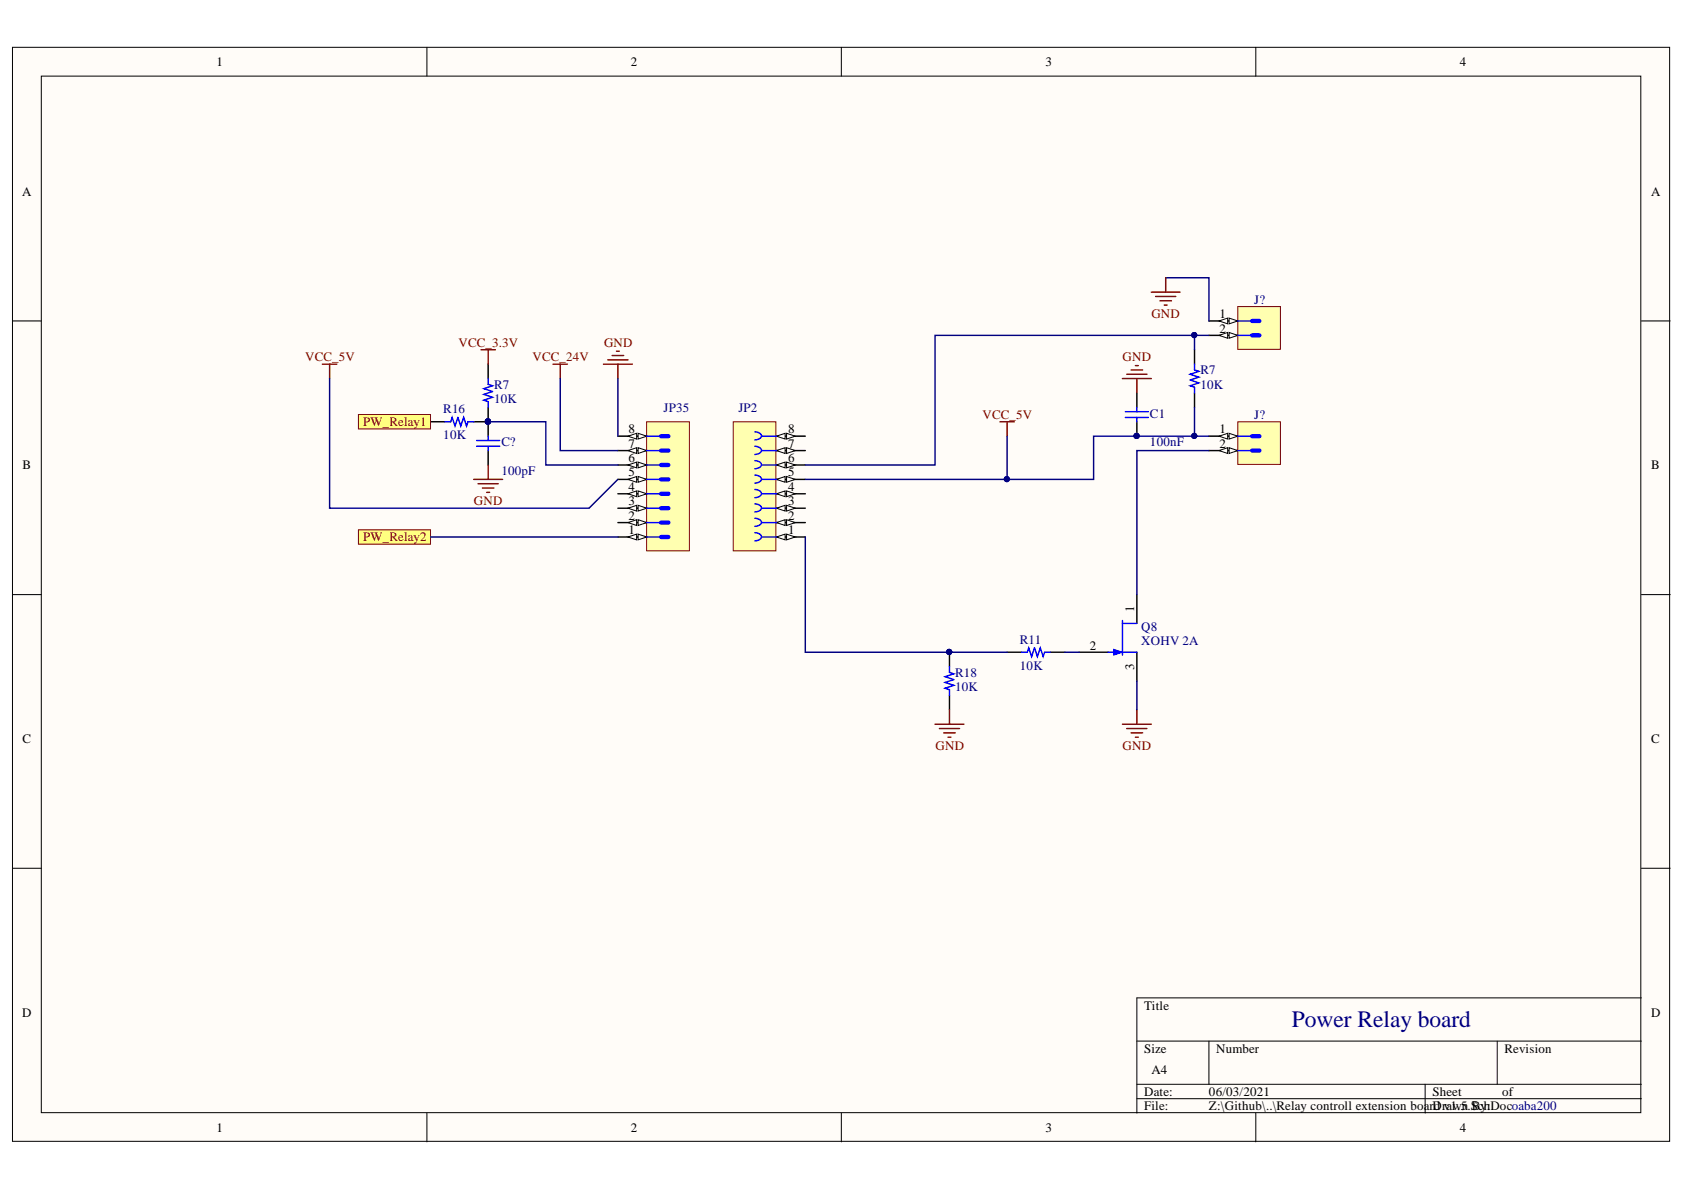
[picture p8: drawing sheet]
<svg xmlns="http://www.w3.org/2000/svg" width="297mm" height="210mm" viewBox="0 0 297 210" stroke-linecap="round" stroke-linejoin="round" font-family="sans-serif">
<defs><g id="words">
<text font-size="4.1" fill="#000080" x="227.9" y="181.2">Power Relay board</text>
<g font-size="2.3">
<text x="38.2" y="11.7">1</text>
<text x="111.3" y="11.7">2</text>
<text x="184.4" y="11.7">3</text>
<text x="257.5" y="11.7">4</text>
<text x="3.9" y="34.5">A</text>
<text x="291.3" y="34.5">A</text>
<text x="215.1" y="56.1">1</text>
<text x="215.1" y="58.7">2</text>
<text x="110.9" y="76.4">8</text>
<text x="139" y="76.4">8</text>
<text x="215.1" y="76.4">1</text>
<text x="4" y="82.8">B</text>
<text x="110.9" y="81.5">6</text>
<text x="110.9" y="79">7</text>
<text x="139" y="81.5">6</text>
<text x="139" y="79">7</text>
<text x="215.1" y="79">2</text>
<text x="291.3" y="82.8">B</text>
<text x="110.9" y="89.1">3</text>
<text x="110.9" y="86.6">4</text>
<text x="110.9" y="84">5</text>
<text x="139" y="89.1">3</text>
<text x="139" y="86.6">4</text>
<text x="139" y="84">5</text>
<text x="110.9" y="94.2">1</text>
<text x="110.9" y="91.7">2</text>
<text x="139" y="94.2">1</text>
<text x="139" y="91.7">2</text>
<text x="200" y="107.9" transform="rotate(-90 200 107.9)">1</text>
<text x="192.3" y="114.6">2</text>
<text x="200" y="118.2" transform="rotate(-90 200 118.2)">3</text>
<text x="4" y="131.1">C</text>
<text x="291.3" y="131.1">C</text>
<text x="3.9" y="179.3">D</text>
<text x="201.8" y="178.1">Title</text>
<text x="291.3" y="179.3">D</text>
<text x="201.8" y="185.7">Size</text>
<text x="214.5" y="185.7">Number</text>
<text x="265.4" y="185.7">Revision</text>
<text x="203.1" y="189.5">A4</text>
<text x="201.8" y="193.3">Date:</text>
<text x="201.8" y="195.8">File:</text>
<text x="213.2" y="193.3">06/03/2021</text>
<text x="213.2" y="195.8">Z:\Github\..\Relay controll extension board v1.5.SchDocoaba200</text>
<text x="252.7" y="193.3">Sheet</text>
<text x="252.7" y="195.8">Drawn By:</text>
<text x="265" y="193.3">of</text>
<text x="38.2" y="199.6">1</text>
<text x="111.3" y="199.6">2</text>
<text x="184.4" y="199.6">3</text>
<text x="257.5" y="199.6">4</text>
</g>
<g font-size="2.3" fill="#000080">
<text x="221.2" y="53.6">J?</text>
<text x="87.2" y="68.6">R7</text>
<text x="87.2" y="71.1">10K</text>
<text x="211.7" y="66">R7</text>
<text x="211.7" y="68.6">10K</text>
<text x="78.2" y="72.9">R16</text>
<text x="78.2" y="77.5">10K</text>
<text x="117" y="72.6">JP35</text>
<text x="130.2" y="72.6">JP2</text>
<text x="202.8" y="73.6">C1</text>
<text x="221.2" y="73.9">J?</text>
<text x="88.4" y="83.8">100pF</text>
<text x="88.4" y="78.7">C?</text>
<text x="202.8" y="78.7">100nF</text>
<text x="179.9" y="113.6">R11</text>
<text x="201.3" y="111.3">Q8</text>
<text x="201.3" y="113.8">XOHV 2A</text>
<text x="168.5" y="119.4">R18</text>
<text x="179.9" y="118.1">10K</text>
<text x="168.5" y="121.9">10K</text>
</g>
<g font-size="2.3" fill="#800000">
<text x="203.1" y="56.1">GND</text>
<text x="53.8" y="63.8">VCC_5V</text>
<text x="80.9" y="61.2">VCC_3.3V</text>
<text x="93.9" y="63.8">VCC_24V</text>
<text x="106.5" y="61.2">GND</text>
<text x="198" y="63.8">GND</text>
<text x="64.1" y="75.2">PW_Relay1</text>
<text x="173.3" y="73.9">VCC_5V</text>
<text x="83.6" y="89.1">GND</text>
<text x="64.1" y="95.5">PW_Relay2</text>
<text x="165" y="132.3">GND</text>
<text x="198" y="132.3">GND</text>
</g>
</g></defs>
<g fill="#fffcf8" stroke="#000" stroke-width=".18">
<path d="M2.2 8.3h292.3v193h-292.3z"/>
<path d="M7.3 13.4h282.1v182.9h-282.1z"/>
</g>
<g fill="none" stroke="#000" stroke-width=".18">
<path d="M75.3 8.3v5.1M148.4 8.3v5.1M221.5 8.3v5.1M2.2 56.6h5.1M289.5 56.6h5.1M2.2 104.9h5.1M289.5 104.9h5.1M2.2 153.2h5.1M289.5 153.2h5.1M289.5 176h-89v20.3M75.3 196.3v5.1M148.4 196.3v5.1"/>
<path d="M200.5 183.6h89M200.5 191.3h89M200.5 193.8h89M213.2 183.6v7.7M221.5 196.3v5.1M251.4 191.3v5M264.1 183.6v7.7"/>
</g>
<path d="M129.3 74.4h7.6v22.8h-7.6z" fill="#ffffb0" stroke="#800000" stroke-width=".18"/>
<path d="M137 94.7h5" fill="none" stroke="#000" stroke-width=".25"/>
<path d="M137 94.7l1.5-.5v1z" fill="#fffcf8"/>
<path d="M137 94.7l1.5-.5v1z" fill="none" stroke="#000" stroke-width=".18"/>
<path d="M138.7 94.2l1.6 .5-1.6 .5z" fill="#fffcf8"/>
<path d="M138.7 94.2l1.6 .5-1.6 .5z" fill="none" stroke="#000" stroke-width=".18"/>
<path d="M137 92.2h5" fill="none" stroke="#000" stroke-width=".25"/>
<path d="M137 92.2l1.5-.5v1z" fill="#fffcf8"/>
<path d="M137 92.2l1.5-.5v1z" fill="none" stroke="#000" stroke-width=".18"/>
<path d="M138.7 91.7l1.6 .5-1.6 .5z" fill="#fffcf8"/>
<path d="M138.7 91.7l1.6 .5-1.6 .5z" fill="none" stroke="#000" stroke-width=".18"/>
<path d="M137 89.6h5" fill="none" stroke="#000" stroke-width=".25"/>
<path d="M137 89.6l1.5-.5v1z" fill="#fffcf8"/>
<path d="M137 89.6l1.5-.5v1z" fill="none" stroke="#000" stroke-width=".18"/>
<path d="M138.7 89.1l1.6 .5-1.6 .5z" fill="#fffcf8"/>
<path d="M138.7 89.1l1.6 .5-1.6 .5z" fill="none" stroke="#000" stroke-width=".18"/>
<path d="M137 87.1h5" fill="none" stroke="#000" stroke-width=".25"/>
<path d="M137 87.1l1.5-.5v1z" fill="#fffcf8"/>
<path d="M137 87.1l1.5-.5v1z" fill="none" stroke="#000" stroke-width=".18"/>
<path d="M138.7 86.6l1.6 .5-1.6 .5z" fill="#fffcf8"/>
<path d="M138.7 86.6l1.6 .5-1.6 .5z" fill="none" stroke="#000" stroke-width=".18"/>
<path d="M137 84.6h5" fill="none" stroke="#000" stroke-width=".25"/>
<path d="M137 84.6l1.5-.5v1z" fill="#fffcf8"/>
<path d="M137 84.6l1.5-.5v1z" fill="none" stroke="#000" stroke-width=".18"/>
<path d="M138.7 84.1l1.6 .5-1.6 .5z" fill="#fffcf8"/>
<path d="M138.7 84.1l1.6 .5-1.6 .5z" fill="none" stroke="#000" stroke-width=".18"/>
<path d="M137 82h5" fill="none" stroke="#000" stroke-width=".25"/>
<path d="M137 82l1.5-.5v1z" fill="#fffcf8"/>
<path d="M137 82l1.5-.5v1z" fill="none" stroke="#000" stroke-width=".18"/>
<path d="M138.7 81.5l1.6 .5-1.6 .5z" fill="#fffcf8"/>
<path d="M138.7 81.5l1.6 .5-1.6 .5z" fill="none" stroke="#000" stroke-width=".18"/>
<path d="M137 79.5h5" fill="none" stroke="#000" stroke-width=".25"/>
<path d="M137 79.5l1.5-.5v1z" fill="#fffcf8"/>
<path d="M137 79.5l1.5-.5v1z" fill="none" stroke="#000" stroke-width=".18"/>
<path d="M138.7 79l1.6 .5-1.6 .5z" fill="#fffcf8"/>
<path d="M138.7 79l1.6 .5-1.6 .5z" fill="none" stroke="#000" stroke-width=".18"/>
<path d="M137 76.9h5" fill="none" stroke="#000" stroke-width=".25"/>
<path d="M137 76.9l1.5-.5v1z" fill="#fffcf8"/>
<path d="M137 76.9l1.5-.5v1z" fill="none" stroke="#000" stroke-width=".18"/>
<path d="M138.7 76.4l1.6 .5-1.6 .5z" fill="#fffcf8"/>
<path d="M138.7 76.4l1.6 .5-1.6 .5z" fill="none" stroke="#000" stroke-width=".18"/>
<g fill="none" stroke="#00f" stroke-width=".25">
<path d="M133.1 78.7a.89 .89 0 0 1 1.1 1l-.6 .4-.5 .1M133.1 76.2a.89 .89 0 0 1 1.1 .9l-.6 .4-.5 .1M134.4 76.9h2.6M134.4 79.5h2.6M133.1 94a.89 .89 0 0 1 1.1 .9l-.6 .4-.5 .1M133.1 91.4a.89 .89 0 0 1 1.1 1l-.6 .4h-.5M133.1 88.9a.89 .89 0 0 1 1.1 .9l-.6 .4-.5 .1M133.1 86.3a.89 .89 0 0 1 1.1 1l-.6 .4-.5 .1M133.1 83.8a.89 .89 0 0 1 1.1 1l-.6 .4h-.5M133.1 81.3a.89 .89 0 0 1 1.1 .9l-.6 .4-.5 .1M134.4 94.7h2.6M134.4 92.2h2.6"/>
<path d="M134.4 89.6h2.6M134.4 84.6h2.6M134.4 87.1h2.6M134.4 82h2.6M195.4 115h2.6M198 109.5v6.1"/>
</g>
<path d="M190.4 115h5M200.5 104.9v5.1M200.5 115v5.1" fill="none" stroke="#000" stroke-width=".25"/>
<path d="M196.5 114.5l1.5 .5-1.5 .6z" fill="#00f"/>
<path d="M196.5 114.5l1.5 .5-1.5 .6z" fill="none" stroke="#00f" stroke-width=".18"/>
<path d="M198 110h2.5M198 115h2.5" fill="none" stroke="#00f" stroke-width=".25"/>
<path d="M198 127.7h5.1M198.7 128.5h3.6M199.5 129.3h2M200.3 130h.5M200.5 125.2v2.5" fill="none" stroke="#800000" stroke-width=".25"/>
<path d="M218.3 54.1h7.6v7.5h-7.6z" fill="#ffffb0" stroke="#800000" stroke-width=".18"/>
<path d="M213.2 56.6h5.1" fill="none" stroke="#000" stroke-width=".25"/>
<path d="M216.8 56.1l1.5 .5-1.5 .5z" fill="#fffcf8"/>
<path d="M216.8 56.1l1.5 .5-1.5 .5z" fill="none" stroke="#000" stroke-width=".18"/>
<path d="M215 56.6l1.5-.5v1z" fill="#fffcf8"/>
<path d="M215 56.6l1.5-.5v1z" fill="none" stroke="#000" stroke-width=".18"/>
<path d="M213.2 59.2h5.1" fill="none" stroke="#000" stroke-width=".25"/>
<path d="M216.8 58.6l1.5 .6-1.5 .5z" fill="#fffcf8"/>
<path d="M216.8 58.6l1.5 .6-1.5 .5z" fill="none" stroke="#000" stroke-width=".18"/>
<path d="M215 59.2l1.5-.6v1.1z" fill="#fffcf8"/>
<path d="M215 59.2l1.5-.6v1.1z" fill="none" stroke="#000" stroke-width=".18"/>
<path d="M218.3 56.6h2.6M218.3 59.2h2.6" fill="none" stroke="#00f" stroke-width=".25"/>
<path d="M220.9 56.6h1.2M220.9 59.2h1.2" fill="none" stroke="#00f" stroke-width=".76"/>
<path d="M218.3 74.4h7.6v7.5h-7.6z" fill="#ffffb0" stroke="#800000" stroke-width=".18"/>
<path d="M213.2 76.9h5.1" fill="none" stroke="#000" stroke-width=".25"/>
<path d="M216.8 76.4l1.5 .5-1.5 .5z" fill="#fffcf8"/>
<path d="M216.8 76.4l1.5 .5-1.5 .5z" fill="none" stroke="#000" stroke-width=".18"/>
<path d="M215 76.9l1.5-.5v1z" fill="#fffcf8"/>
<path d="M215 76.9l1.5-.5v1z" fill="none" stroke="#000" stroke-width=".18"/>
<path d="M213.2 79.5h5.1" fill="none" stroke="#000" stroke-width=".25"/>
<path d="M216.8 79l1.5 .5-1.5 .5z" fill="#fffcf8"/>
<path d="M216.8 79l1.5 .5-1.5 .5z" fill="none" stroke="#000" stroke-width=".18"/>
<path d="M215 79.5l1.5-.5v1z" fill="#fffcf8"/>
<path d="M215 79.5l1.5-.5v1z" fill="none" stroke="#000" stroke-width=".18"/>
<path d="M198.5 72.6h4.1M198.5 73.6h4.1M200.5 71.9v.7M200.5 73.6v.8M210.7 64.2v1.1l.8 .2-1.6 .5 1.6 .5-1.6 .5 1.6 .5-1.6 .5 .8 .3v1M218.3 76.9h2.6M218.3 79.5h2.6M167.5 117.6v1l.7 .3-1.5 .5 1.5 .5-1.5 .5 1.5 .5-1.5 .5 .8 .2v1.1M180.2 115h1l.3-.7 .5 1.5 .5-1.5 .5 1.5 .5-1.5 .5 1.5 .3-.8h1" fill="none" stroke="#00f" stroke-width=".25"/>
<path d="M220.9 76.9h1.2M220.9 79.5h1.2" fill="none" stroke="#00f" stroke-width=".76"/>
<path d="M200.5 69.3v2.6M200.5 74.4v2.5M210.7 61.7v2.5M210.7 69.3v2.6M167.5 115v2.6M177.6 115h2.6M185.3 115h2.5M167.5 122.7v2.5" fill="none" stroke="#000" stroke-width=".25"/>
<g fill="#000080" stroke="#000080" stroke-width=".18">
<circle cx="167.4" cy="115" r=".46"/>
<circle cx="200.5" cy="76.9" r=".46"/>
</g>
<g fill="none" stroke="#800000" stroke-width=".25">
<path d="M56.9 64.2h2.5M58.1 64.2v2.6M97.6 64.2h2.5M98.8 64.2v2.6M106.4 64.2h5.1M107.2 63.5h3.6M108 62.7h2M108.7 61.9h.5M109 64.2v2.6M176.4 74.4h2.5M177.6 74.4v2.5M198 66.8h5.1"/>
<path d="M198.7 66h3.6M199.5 65.3h2M200.3 64.5h.5M200.5 66.8v2.5M164.9 127.7h5.1M165.7 128.5h3.6M166.5 129.3h2M167.2 130h.5M167.5 125.2v2.5"/>
</g>
<path d="M63.2 93.5h12.7v2.5h-12.7z" fill-rule="evenodd" fill="#ffff80" stroke="#800000" stroke-width=".18"/>
<path d="M75.9 74.4h2.6M83.6 74.4h2.5M86.1 64.2v2.6M86.1 71.9v5M86.1 79.5v2.5" fill="none" stroke="#000" stroke-width=".25"/>
<circle cx="86.1" cy="74.3" r=".46" fill="#000080" stroke="#000080" stroke-width=".18"/>
<path d="M78.5 74.4h1l.3-.8 .5 1.6 .5-1.6 .5 1.6 .5-1.6 .5 1.6 .2-.8h1.1M84.1 77.7h4M84.1 78.7h4M86.1 66.8v1l.8 .2-1.6 .6 1.6 .5-1.6 .5 1.6 .5-1.6 .5 .8 .2v1.1M86.1 76.9v.8M86.1 78.7v.8" fill="none" stroke="#00f" stroke-width=".25"/>
<path d="M84.8 61.7h2.6M86.1 61.7v2.5M83.6 84.6h5.1M84.3 85.3h3.6M85.1 86.1h2M85.9 86.8h.5M86.1 82v2.6" fill="none" stroke="#800000" stroke-width=".25"/>
<path d="M63.2 73.1h12.7v2.6h-12.7z" fill-rule="evenodd" fill="#ffff80" stroke="#800000" stroke-width=".18"/>
<path d="M114.1 74.4h7.5v22.8h-7.5z" fill="#ffffb0" stroke="#800000" stroke-width=".18"/>
<path d="M109 94.7h5.1" fill="none" stroke="#000" stroke-width=".25"/>
<path d="M112.6 94.2l1.5 .5-1.5 .5z" fill="#fffcf8"/>
<path d="M112.6 94.2l1.5 .5-1.5 .5z" fill="none" stroke="#000" stroke-width=".18"/>
<path d="M110.8 94.7l1.5-.5v1z" fill="#fffcf8"/>
<path d="M110.8 94.7l1.5-.5v1z" fill="none" stroke="#000" stroke-width=".18"/>
<path d="M109 92.2h5.1" fill="none" stroke="#000" stroke-width=".25"/>
<path d="M112.6 91.7l1.5 .5-1.5 .5z" fill="#fffcf8"/>
<path d="M112.6 91.7l1.5 .5-1.5 .5z" fill="none" stroke="#000" stroke-width=".18"/>
<path d="M110.8 92.2l1.5-.5v1z" fill="#fffcf8"/>
<path d="M110.8 92.2l1.5-.5v1z" fill="none" stroke="#000" stroke-width=".18"/>
<path d="M109 89.6h5.1" fill="none" stroke="#000" stroke-width=".25"/>
<path d="M112.6 89.1l1.5 .5-1.5 .5z" fill="#fffcf8"/>
<path d="M112.6 89.1l1.5 .5-1.5 .5z" fill="none" stroke="#000" stroke-width=".18"/>
<path d="M110.8 89.6l1.5-.5v1z" fill="#fffcf8"/>
<path d="M110.8 89.6l1.5-.5v1z" fill="none" stroke="#000" stroke-width=".18"/>
<path d="M109 87.1h5.1" fill="none" stroke="#000" stroke-width=".25"/>
<path d="M112.6 86.6l1.5 .5-1.5 .5z" fill="#fffcf8"/>
<path d="M112.6 86.6l1.5 .5-1.5 .5z" fill="none" stroke="#000" stroke-width=".18"/>
<path d="M110.8 87.1l1.5-.5v1z" fill="#fffcf8"/>
<path d="M110.8 87.1l1.5-.5v1z" fill="none" stroke="#000" stroke-width=".18"/>
<path d="M109 84.6h5.1" fill="none" stroke="#000" stroke-width=".25"/>
<path d="M112.6 84.1l1.5 .5-1.5 .5z" fill="#fffcf8"/>
<path d="M112.6 84.1l1.5 .5-1.5 .5z" fill="none" stroke="#000" stroke-width=".18"/>
<path d="M110.8 84.6l1.5-.5v1z" fill="#fffcf8"/>
<path d="M110.8 84.6l1.5-.5v1z" fill="none" stroke="#000" stroke-width=".18"/>
<path d="M109 82h5.1" fill="none" stroke="#000" stroke-width=".25"/>
<path d="M112.6 81.5l1.5 .5-1.5 .5z" fill="#fffcf8"/>
<path d="M112.6 81.5l1.5 .5-1.5 .5z" fill="none" stroke="#000" stroke-width=".18"/>
<path d="M110.8 82l1.5-.5v1z" fill="#fffcf8"/>
<path d="M110.8 82l1.5-.5v1z" fill="none" stroke="#000" stroke-width=".18"/>
<path d="M109 79.5h5.1" fill="none" stroke="#000" stroke-width=".25"/>
<path d="M112.6 79l1.5 .5-1.5 .5z" fill="#fffcf8"/>
<path d="M112.6 79l1.5 .5-1.5 .5z" fill="none" stroke="#000" stroke-width=".18"/>
<path d="M110.8 79.5l1.5-.5v1z" fill="#fffcf8"/>
<path d="M110.8 79.5l1.5-.5v1z" fill="none" stroke="#000" stroke-width=".18"/>
<path d="M109 76.9h5.1" fill="none" stroke="#000" stroke-width=".25"/>
<path d="M112.6 76.4l1.5 .5-1.5 .5z" fill="#fffcf8"/>
<path d="M112.6 76.4l1.5 .5-1.5 .5z" fill="none" stroke="#000" stroke-width=".18"/>
<path d="M110.8 76.9l1.5-.5v1z" fill="#fffcf8"/>
<path d="M110.8 76.9l1.5-.5v1z" fill="none" stroke="#000" stroke-width=".18"/>
<path d="M114.1 76.9h2.5M114.1 79.5h2.5M114.1 94.7h2.5M114.1 92.2h2.5M114.1 89.6h2.5M114.1 84.6h2.5M114.1 87.1h2.5M114.1 82h2.5" fill="none" stroke="#00f" stroke-width=".25"/>
<path d="M116.6 79.5h1.3M116.6 76.9h1.3M116.6 94.7h1.3M116.6 92.2h1.3M116.6 89.6h1.3M116.6 87.1h1.3M116.6 84.6h1.3M116.6 82h1.3" fill="none" stroke="#00f" stroke-width=".76"/>
<g fill="none" stroke="#000080" stroke-width=".25">
<path d="M205.6 49h7.6v7.6M210.7 59.2h-45.8v22.8h-22.9M213.2 59.2h-2.5v2.5M58.1 66.8v22.8h45.8l5.1-5M86.1 74.4h10.2v7.6h12.7M98.8 66.8v12.7h10.2M109 66.8v10.1M177.6 76.9v7.7M210.7 71.9v5h2.5M210.7 76.9h-17.8v7.7h-50.9M213.2 79.5h-12.7v25.4M75.9 94.7h33.1"/>
<path d="M142 94.7v20.3h35.6M187.8 115h2.6M200.5 120.1v5.1"/>
</g>
<g fill="#000080" stroke="#000080" stroke-width=".18">
<circle cx="167.4" cy="115" r=".46"/>
<circle cx="210.6" cy="59.1" r=".46"/>
<circle cx="210.6" cy="76.9" r=".46"/>
<circle cx="177.6" cy="84.5" r=".46"/>
<circle cx="200.5" cy="76.9" r=".46"/>
<circle cx="86.1" cy="74.3" r=".46"/>
</g>
<path d="M203.1 51.5h5.1M203.8 52.3h3.6M204.6 53.1h2M205.4 53.8h.5M205.6 49v2.5" fill="none" stroke="#800000" stroke-width=".25"/>
<use href="#words"/>
</svg>
